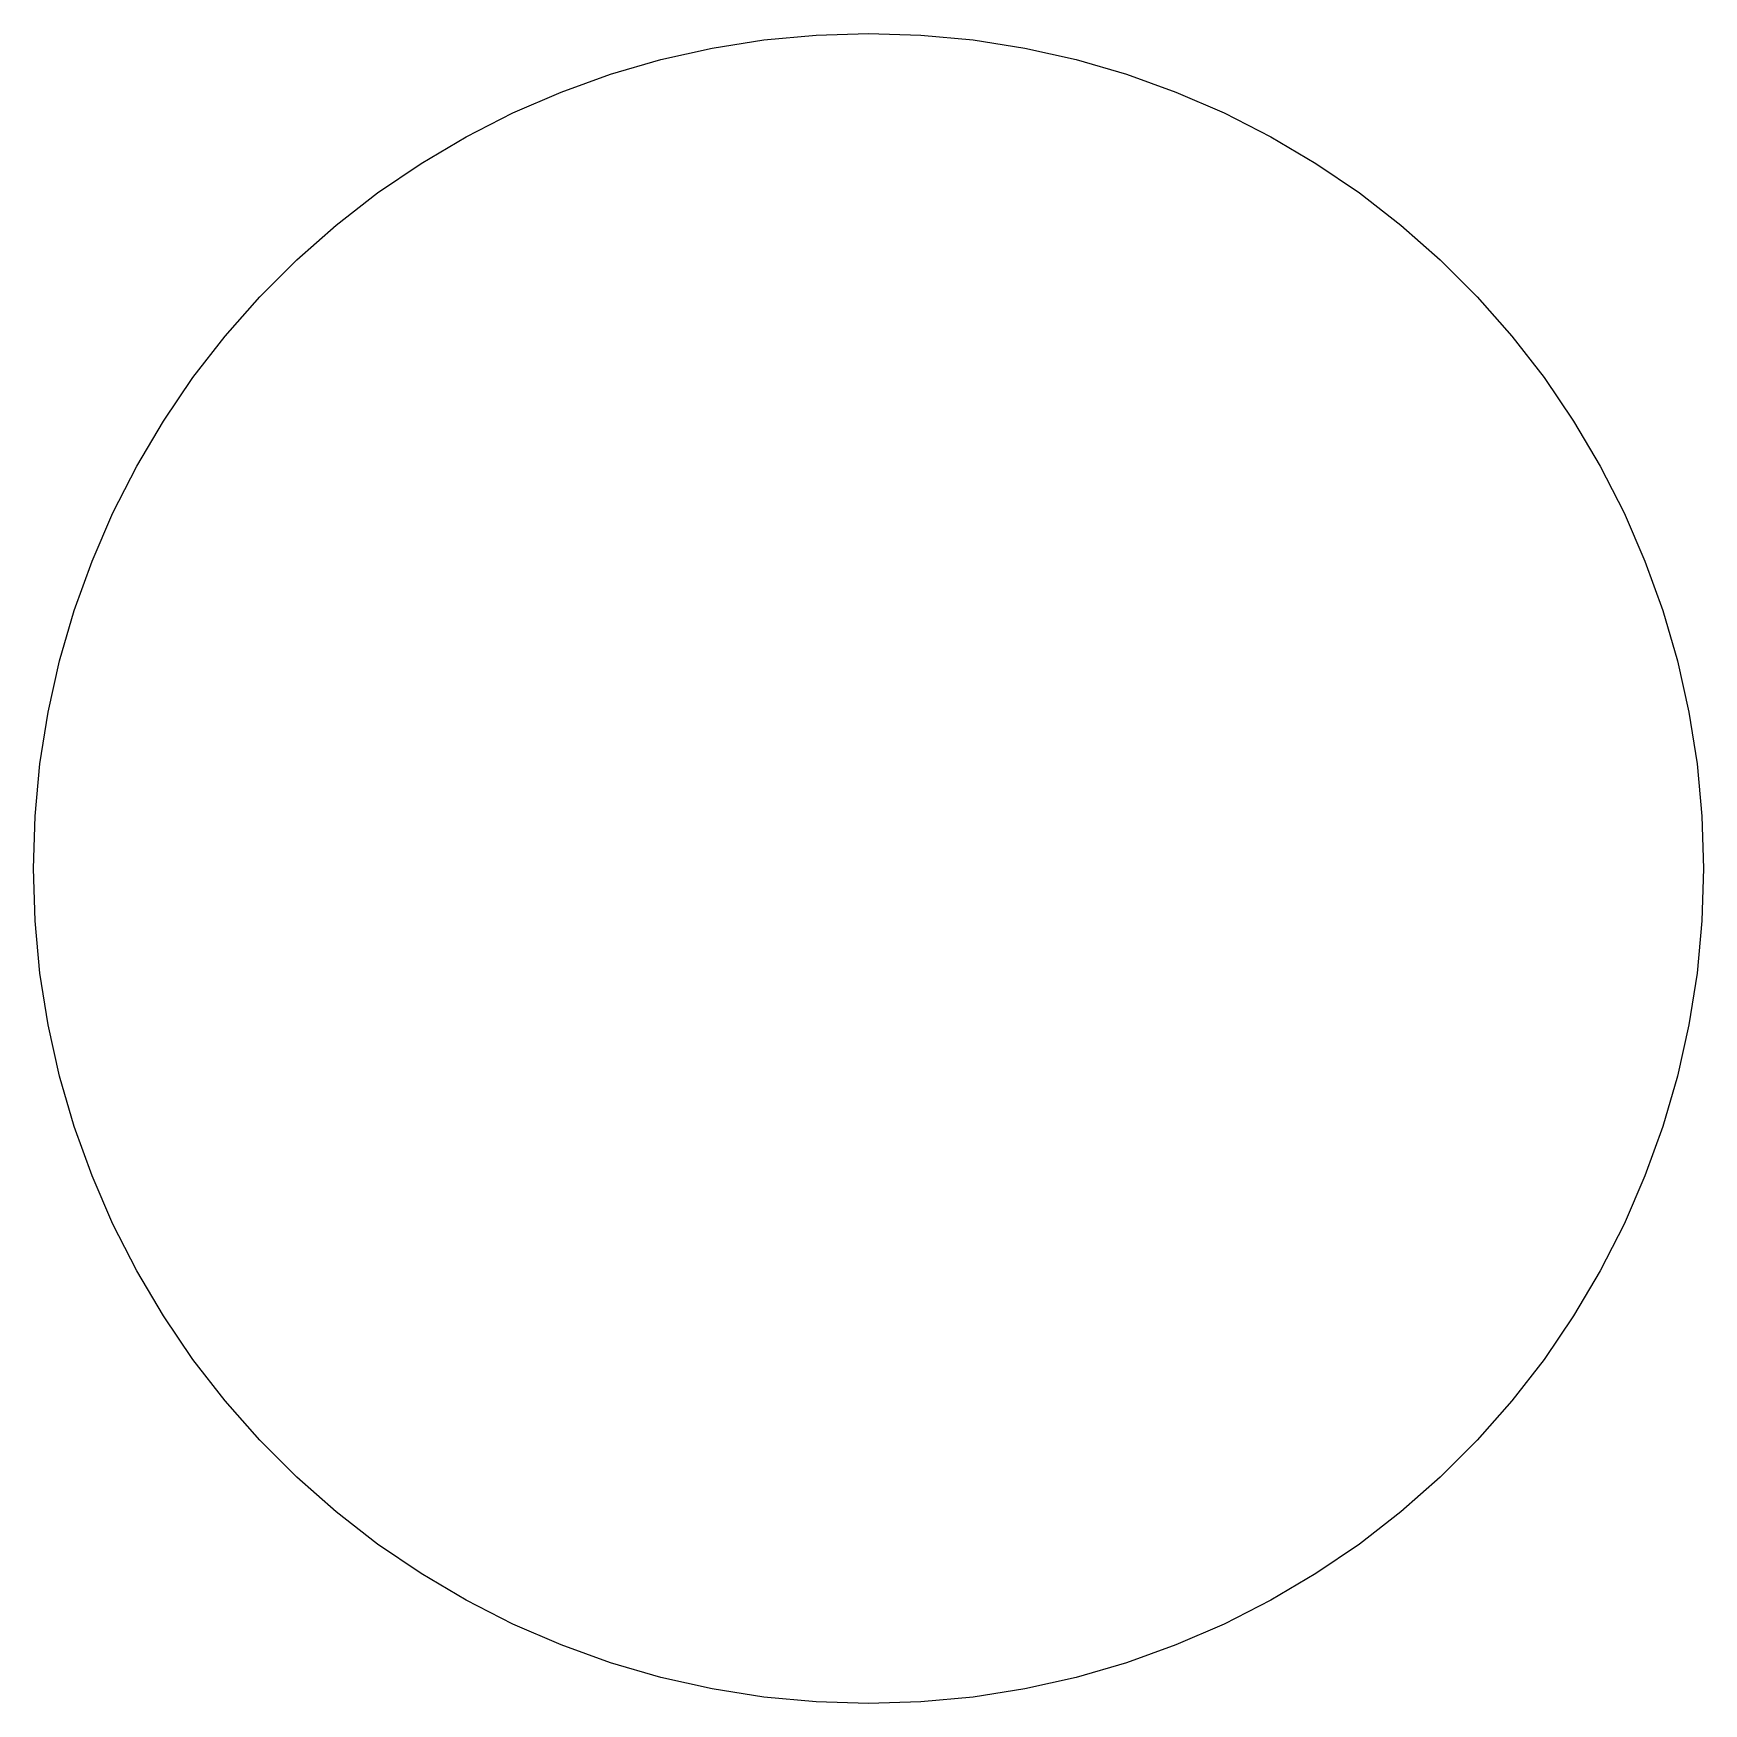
# Model space of a CAD drawing. Extents: x -0.4 to 1.69, y -2.79 to 0.4.
# Drawn here: x -0.397 to 0.397, y -0.397 to 0.397 of the extents above.
import ezdxf

# ---------------------------------------------------------------- set-up
doc = ezdxf.new("R2010")
doc.units = 0
doc.header["$MEASUREMENT"] = 0
doc.layers.add('BLACK', color=7, linetype='CONTINUOUS')

msp = doc.modelspace()

# ---------------------------------------------------------------- linework, layer by layer
at = {"layer": 'BLACK', "linetype": 'CONTINUOUS'}
for p, q in [((-0.02491, 0.39587), (0, 0.39665)), ((0, 0.39665), (0.02491, 0.39587)), ((-0.09864, 0.38419), (-0.07433, 0.38963)), ((-0.07433, 0.38963), (-0.04971, 0.39353)), ((-0.04971, 0.39353), (-0.02491, 0.39587)), ((0.02491, 0.39587), (0.04971, 0.39353)), ((0.04971, 0.39353), (0.07433, 0.38963)), ((0.07433, 0.38963), (0.09864, 0.38419)), ((-0.12257, 0.37724), (-0.09864, 0.38419)), ((0.09864, 0.38419), (0.12257, 0.37724)), ((-0.14602, 0.3688), (-0.12257, 0.37724)), ((0.12257, 0.37724), (0.14602, 0.3688)), ((-0.16889, 0.3589), (-0.14602, 0.3688)), ((0.14602, 0.3688), (0.16889, 0.3589)), ((-0.19109, 0.34759), (-0.16889, 0.3589)), ((0.16889, 0.3589), (0.19109, 0.34759)), ((-0.21254, 0.33491), (-0.19109, 0.34759)), ((0.19109, 0.34759), (0.21254, 0.33491)), ((-0.23315, 0.3209), (-0.21254, 0.33491)), ((0.21254, 0.33491), (0.23315, 0.3209)), ((-0.25284, 0.30563), (-0.23315, 0.3209)), ((0.23315, 0.3209), (0.25284, 0.30563)), ((-0.27153, 0.28915), (-0.25284, 0.30563)), ((0.25284, 0.30563), (0.27153, 0.28915)), ((-0.28915, 0.27153), (-0.27153, 0.28915)), ((0.27153, 0.28915), (0.28915, 0.27153)), ((-0.30563, 0.25284), (-0.28915, 0.27153)), ((0.28915, 0.27153), (0.30563, 0.25284)), ((-0.3209, 0.23315), (-0.30563, 0.25284)), ((0.30563, 0.25284), (0.3209, 0.23315)), ((-0.33491, 0.21254), (-0.3209, 0.23315)), ((0.3209, 0.23315), (0.33491, 0.21254)), ((-0.34759, 0.19109), (-0.33491, 0.21254)), ((0.33491, 0.21254), (0.34759, 0.19109)), ((-0.3589, 0.16889), (-0.34759, 0.19109)), ((0.34759, 0.19109), (0.3589, 0.16889)), ((-0.3688, 0.14602), (-0.3589, 0.16889)), ((0.3589, 0.16889), (0.3688, 0.14602)), ((-0.37724, 0.12257), (-0.3688, 0.14602)), ((0.3688, 0.14602), (0.37724, 0.12257)), ((-0.38419, 0.09864), (-0.37724, 0.12257)), ((0.37724, 0.12257), (0.38419, 0.09864)), ((-0.38963, 0.07433), (-0.38419, 0.09864)), ((0.38419, 0.09864), (0.38963, 0.07433)), ((-0.39353, 0.04971), (-0.38963, 0.07433)), ((0.38963, 0.07433), (0.39353, 0.04971)), ((-0.39587, 0.02491), (-0.39353, 0.04971)), ((0.39353, 0.04971), (0.39587, 0.02491)), ((-0.39665, 0), (-0.39587, 0.02491)), ((0.39587, 0.02491), (0.39665, 0)), ((-0.39587, -0.02491), (-0.39665, 0)), ((0.39665, 0), (0.39587, -0.02491)), ((-0.39353, -0.04971), (-0.39587, -0.02491)), ((0.39587, -0.02491), (0.39353, -0.04971)), ((-0.38963, -0.07433), (-0.39353, -0.04971)), ((0.39353, -0.04971), (0.38963, -0.07433)), ((-0.38419, -0.09864), (-0.38963, -0.07433)), ((0.38963, -0.07433), (0.38419, -0.09864)), ((-0.37724, -0.12257), (-0.38419, -0.09864)), ((0.38419, -0.09864), (0.37724, -0.12257)), ((-0.3688, -0.14602), (-0.37724, -0.12257)), ((0.37724, -0.12257), (0.3688, -0.14602)), ((-0.3589, -0.16889), (-0.3688, -0.14602)), ((0.3688, -0.14602), (0.3589, -0.16889)), ((-0.34759, -0.19109), (-0.3589, -0.16889)), ((0.3589, -0.16889), (0.34759, -0.19109)), ((-0.33491, -0.21254), (-0.34759, -0.19109)), ((0.34759, -0.19109), (0.33491, -0.21254)), ((-0.3209, -0.23315), (-0.33491, -0.21254)), ((0.33491, -0.21254), (0.3209, -0.23315)), ((-0.30563, -0.25284), (-0.3209, -0.23315)), ((0.3209, -0.23315), (0.30563, -0.25284)), ((-0.28915, -0.27153), (-0.30563, -0.25284)), ((0.30563, -0.25284), (0.28915, -0.27153)), ((-0.27153, -0.28915), (-0.28915, -0.27153)), ((0.28915, -0.27153), (0.27153, -0.28915)), ((-0.25284, -0.30563), (-0.27153, -0.28915)), ((0.27153, -0.28915), (0.25284, -0.30563)), ((-0.23315, -0.3209), (-0.25284, -0.30563)), ((0.25284, -0.30563), (0.23315, -0.3209)), ((-0.21254, -0.33491), (-0.23315, -0.3209)), ((0.23315, -0.3209), (0.21254, -0.33491)), ((-0.19109, -0.34759), (-0.21254, -0.33491)), ((0.21254, -0.33491), (0.19109, -0.34759)), ((-0.16889, -0.3589), (-0.19109, -0.34759)), ((0.19109, -0.34759), (0.16889, -0.3589)), ((-0.14602, -0.3688), (-0.16889, -0.3589)), ((0.16889, -0.3589), (0.14602, -0.3688)), ((-0.12257, -0.37724), (-0.14602, -0.3688)), ((0.14602, -0.3688), (0.12257, -0.37724)), ((-0.09864, -0.38419), (-0.12257, -0.37724)), ((0.12257, -0.37724), (0.09864, -0.38419)), ((-0.07433, -0.38963), (-0.09864, -0.38419)), ((0.09864, -0.38419), (0.07433, -0.38963)), ((-0.04971, -0.39353), (-0.07433, -0.38963)), ((-0.02491, -0.39587), (-0.04971, -0.39353)), ((0, -0.39665), (-0.02491, -0.39587)), ((0.02491, -0.39587), (0, -0.39665)), ((0.04971, -0.39353), (0.02491, -0.39587)), ((0.07433, -0.38963), (0.04971, -0.39353))]:
    msp.add_line(p, q, dxfattribs=at)

doc.saveas('drawing.dxf')
